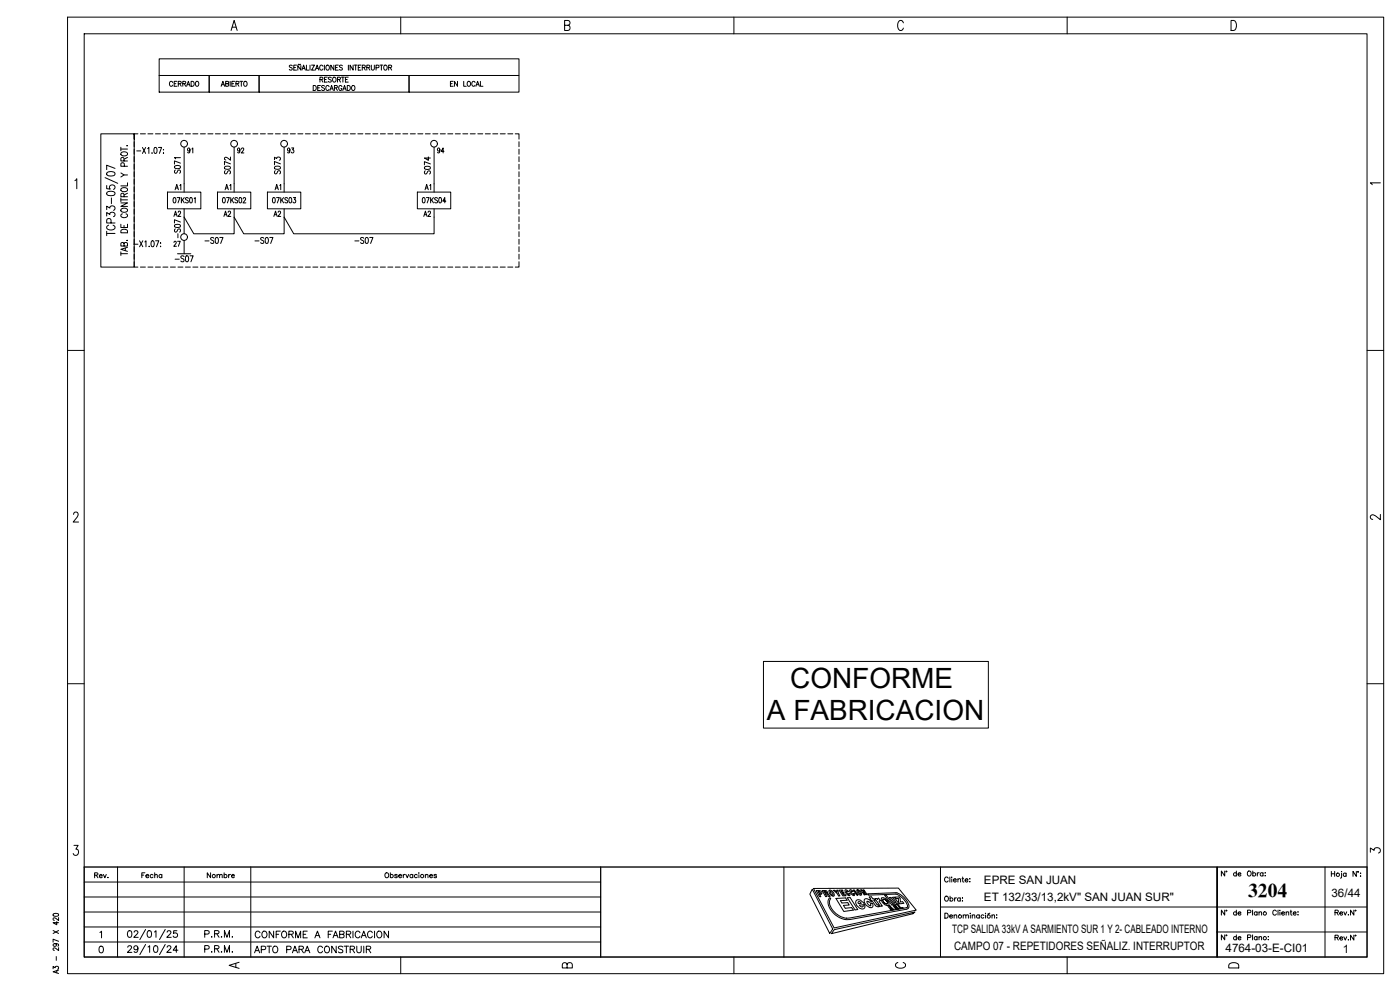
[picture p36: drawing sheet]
<svg xmlns="http://www.w3.org/2000/svg" width="420mm" height="297mm" viewBox="0 0 420 297" stroke-linecap="round" stroke-linejoin="round" font-family="sans-serif">
<defs><g id="words">
<g font-size="8.4">
<text x="237.2" y="206.5">CONFORME</text>
<text x="230.2" y="216.2">A FABRICACION</text>
</g>
<text font-size="5.9" x="374.6" y="269.1">3204</text>
<g font-size="5.3">
<text x="75.5" y="74.4">-S07</text>
<text x="105.5" y="74.4">-S07</text>
<text x="75.5" y="287.2">APTO PARA CONSTRUIR</text>
<text x="75.8" y="282.6">CONFORME A FABRICACION</text>
</g>
<g font-size="4.9">
<text x="59.3" y="47.3" transform="rotate(-90 59.3 47.3)">91</text>
<text x="70.2" y="47.3">92</text>
<text x="85.4" y="47.3">93</text>
<text x="134.4" y="47.3" transform="rotate(-90 134.4 47.3)">94</text>
<text x="85.4" y="53.3" transform="rotate(-90 85.4 53.3)">S073</text>
<text x="130.5" y="53.6" transform="rotate(-90 130.5 53.6)">S074</text>
<text x="51.5" y="58.2">A1</text>
<text x="70.6" y="58.2" transform="rotate(-90 70.6 58.2)">A1</text>
<text x="130.5" y="58.2" transform="rotate(-90 130.5 58.2)">A1</text>
<text x="51.2" y="66.3">A2</text>
<text x="66.3" y="66.3">A2</text>
<text x="81.1" y="66.3">A2</text>
<text x="126.3" y="66.3">A2</text>
<text x="55.4" y="72.7" transform="rotate(-90 55.4 72.7)">-S07</text>
<text x="51.5" y="79.7">-S07</text>
<text x="410.3" y="157.3">2</text>
<text x="410.3" y="257.2">3</text>
<text x="67.7" y="291.7">A</text>
<text x="167.9" y="291.7">B</text>
<text x="267.8" y="291.7">C</text>
<text x="367.9" y="291.7">D</text>
</g>
<g font-size="4.4">
<text x="85.4" y="58.2" transform="rotate(-90 85.4 58.2)">A1</text>
<text x="51.2" y="75.1">27</text>
<text x="27.5" y="264.6">Rev.</text>
<text x="41.6" y="264.6">Fecha</text>
<text x="61.4" y="264.6">Nombre</text>
</g>
<g font-size="3.5">
<text x="410.3" y="56.8">1</text>
<text x="295.3" y="265.3">EPRE SAN JUAN</text>
<text x="399.6" y="269.1">36/44</text>
<text x="295.3" y="270.3">ET 132/33/13,2kV&quot; SAN JUAN SUR&quot;</text>
<text x="285.8" y="279.8">TCP SALIDA 33kV A SARMIENTO SUR 1 Y 2- CABLEADO INTERNO</text>
<text x="286.4" y="284.9">CAMPO 07 - REPETIDORES SEÑALIZ. INTERRUPTOR</text>
<text x="367.8" y="285.7">4764-03-E-CI01</text>
<text x="403" y="285.9">1</text>
</g>
</g></defs>
<!-- layer: 0 -->
<g fill="none" stroke="#000" stroke-width=".3">
<path d="M20.3 5.1h395v287h-395zM25.3 10.1h385v277h-385zM69.4 9.1l.9-3 .9 3M69.7 8.1h1.1M120.3 5.1v5M169.5 7.6h1a.73 .73 0 0 0 .6-.7 .73 .73 0 0 0-.6-.8h-1v3h1a.81 .81 0 0 0 .6-.7 .81 .81 0 0 0-.6-.8M220.3 5.1v5M271.1 6.9a.8 .8 0 0 0-1.2-.6 2 2 0 0 0 .2 2.8 .86 .86 0 0 0 1-.7M320.3 5.1v5M369.5 6.1h.8a1.76 1.76 0 0 1 0 3h-.8zM22.5 54.2l.5-.6v3M31.5 53.3l3.8 1.7"/>
<path d="M32 55.7v.9l1.1 .1a.77 .77 0 0 1 .1-1 .77 .77 0 0 1 1 0 .77 .77 0 0 1 .1 1l-.2 .1M32.1 57.7l1-.3a1.22 1.22 0 0 1 1.4 .6v.1a1.63 1.63 0 0 1-2.5 0zM32.1 51.8l1-.3a1.22 1.22 0 0 1 1.4 .5v.2a1.63 1.63 0 0 1-2.5 0zM33.4 59.4v1.7M34.5 50.5l-2.5-.9v1.3M40.3 42.5v1.5M40.3 44.8v1.5M40.3 47v1.5M40.3 49.3v1.5M40.3 51.5v1.5M40.3 53.8v1.5M40.3 56v1.5"/>
<path d="M40.3 58.3v1.5M41 45.3h1.3M41.4 40.2h-1.1v39.9h-10v-39.9h10v1.6M42.1 40.2h1.5M42.7 44.2l1 1.8M43.7 44.2l-1 1.8M44.3 44.6l.4-.4v1.8M44.4 40.2h1.5M45.6 45.9v.1zM46.4 44.3l.2-.1a1 1 0 0 1 .5 .9 1 1 0 0 1-.5 .9l-.4-.7zM46.6 40.2h1.5M47.6 44.2h.9l-.7 1.8"/>
<path d="M48.9 40.2h1.5M49.1 44.9v.1zM49.1 45.9v.1zM50.3 57.6h10v5.1h-10zM51.1 40.2h1.5M52.1 59.4l.2-.1a.88 .88 0 0 1 .5 .8 .88 .88 0 0 1-.5 .8l-.4-.7zM52.4 49.8l1-.2 .8 .5a1 1 0 0 1-.9 .5 1 1 0 0 1-.9-.5zM52.6 51l-.2 .4 .2 .6 .5-.2 .6-.8 .5 .4-.3 .6M53.2 59.3h.8l-.6 1.6M53.4 40.2h1.5M54.2 49l-1.8-.7v.9M54.2 47.3h-1.8l.3 .3"/>
<path d="M54.4 59.3v1.6M54.8 60l.5 .9M55.3 44.2v10.9M55.3 59.3l-.9 1M55.6 40.2h1.5M56.5 59.5l-.3-.2-.5 .2 .1 .4 .7 .4-.1 .5-.7-.1M57.1 59.4l.1-.1a.88 .88 0 0 1 .5 .8 .88 .88 0 0 1-.5 .8l-.3-.7zM57.9 40.2h1.5M58.3 59.6l.3-.3v1.6M60.1 40.2h1.5M62.4 40.2h1.5M64.6 40.2h1.5"/>
<path d="M65.3 57.6h10v5.1h-10zM66.9 40.2h1.5M66.9 59.4l.2-.1a.88 .88 0 0 1 .5 .8 .88 .88 0 0 1-.5 .8l-.3-.7zM67.5 50.1l.9-.3 .4 .1 .4 .4a1.02 1.02 0 0 1-1.8 0zM67.6 51.2l-.2 .4 .2 .6 .4-.2 .7-.8 .5 .4-.3 .6M68 59.3h.8l-.6 1.6M69.1 40.2h1.5M69.2 49.2l-1.8-.7v.9M69.2 47.1v1l-1.5-.9-.3 .5 .4 .3M69.3 59.3v1.6M69.6 60l.5 .9M70.1 59.3l-.8 1"/>
<path d="M70.3 44.2v10.9M71.3 59.5l-.3-.2-.5 .2 .1 .4 .7 .4-.1 .5-.7-.1M71.4 40.2h1.5M71.9 59.4l.2-.1a.88 .88 0 0 1 .5 .8 .88 .88 0 0 1-.5 .8l-.4-.7zM73 59.7l.2-.4 .5 .3-.8 1.3h.9M73.6 40.2h1.5M75.9 40.2h1.5M78.1 40.2h1.5M80.3 57.6h10v5.1h-10zM80.4 40.2h1.5M82 59.4l.1-.1a.88 .88 0 0 1 .5 .8 .88 .88 0 0 1-.5 .8l-.3-.7zM82.6 40.2h1.5"/>
<path d="M83 59.3h.8l-.6 1.6M84.3 59.3v1.6M84.6 60l.5 .9M84.9 40.2h1.5M85.1 59.3l-.8 1M85.3 44.2v10.9M86.3 59.5l-.3-.2-.4 .1v.5l.6 .3 .1 .5-.3 .2-.5-.2M86.9 59.4l.2-.1a.88 .88 0 0 1 .5 .8 .88 .88 0 0 1-.5 .8l-.4-.7zM87.1 40.2h1.5M88 59.3h.7l-.4 .6a.47 .47 0 0 1 .4 .7 .47 .47 0 0 1-.8 0M89.4 40.2h1.5M91.6 40.2h1.5"/>
<path d="M93.9 40.2h1.5M96.1 40.2h1.5M98.4 40.2h1.5M100.6 40.2h1.5M102.9 40.2h1.5M105.1 40.2h1.5M107.4 40.2h1.5M109.6 40.2h1.5M111.9 40.2h1.5M114.1 40.2h1.5M116.4 40.2h1.5M118.6 40.2h1.5"/>
<path d="M120.9 40.2h1.5M123.1 40.2h1.5M125.3 57.6h10v5.1h-10zM125.4 40.2h1.5M126.9 59.4l.2-.1a.88 .88 0 0 1 .5 .8 .88 .88 0 0 1-.5 .8l-.3-.3zM127.6 40.2h1.5M127.9 59.3h.9l-.6 1.6M129.2 59.3v1.6M129.5 60l.6 .9M129.9 40.2h1.5M130.1 59.3l-.9 1M130.3 44.2v10.9"/>
<path d="M131.3 59.5l-.3-.2-.4 .1-.1 .4 .7 .4 .1 .5-.3 .2-.6-.2M131.8 59.4l.2-.1a.88 .88 0 0 1 .5 .8 .88 .88 0 0 1-.5 .8l-.3-.7zM132.1 40.2h1.5M134.4 40.2h1.5M136.6 40.2h1.5M138.9 40.2h1.5M141.1 40.2h1.5M143.4 40.2h1.5M145.6 40.2h1.5M147.9 40.2h1.5M150.1 40.2h1.5M152.4 40.2h1.5"/>
<path d="M154.6 40.2h1.2v1.6M155.8 42.5v1.5M155.8 44.8v1.5M155.8 47v1.5M155.8 49.3v1.5M155.8 51.5v1.5M155.8 53.8v1.5M155.8 56v1.5M155.8 58.3v1.5M32 64.8v-1l1 .5a.73 .73 0 0 1 1.1-.6 .73 .73 0 0 1 0 1.3M32 62.9v-1l1 .5a.73 .73 0 0 1 1.1-.6 .73 .73 0 0 1 0 1.3M32 70h2.5"/>
<path d="M32 69.4v1.3M32.6 67.6a.74 .74 0 0 0-.6 .9 .74 .74 0 0 0 1 .5h.6a.74 .74 0 0 0 .9-.5 .74 .74 0 0 0-.6-.9M33.3 66.9l-.1-1.1-.4-.2-.7 .2-.1 1.1h2.5M40.2 73.3h1.2M40.3 78.5v1.6h1.1M40.3 60.5v1.5M40.3 62.8v1.5M40.3 65v1.5M40.3 67.3v1.5M40.3 69.5v1.5M40.3 71.8v1.5M40.3 74v1.5"/>
<path d="M40.3 76.3v1.5M41.9 72.2l1 1.8M42.9 72.2l-1 1.8M43.5 72.6l.3-.4v1.8M44.8 73.9v.1zM45.5 72.3l.2-.1a1 1 0 0 1 .6 .9 1 1 0 0 1-.6 .9l-.4-.7zM46.7 72.2h1l-.7 1.8M48.2 72.9v.1zM48.2 73.9v.1zM55.3 65.2l2.9 4.9h12.1v-4.9l2.8 4.9h12.2v-4.9l2.9 4.9h42.1v-4.9M61.5 72.3h1.2M64.2 71.5l-.4-.3-.6 .3 .1 .4 .9 .6-.4 .5-.6-.2"/>
<path d="M64.8 71.3l.2-.1a1 1 0 0 1 .6 .9 1 1 0 0 1-.6 .9l-.4-.7zM65.9 71.2h1l-.7 1.8M133.8 60.3h-.9l.6-1v1.6M155.8 78.5v1.6h-1.2M155.8 60.5v1.5M155.8 62.8v1.5M155.8 65v1.5M155.8 67.3v1.5M155.8 69.5v1.5M155.8 71.8v1.5M155.8 74v1.5M155.8 76.3v1.5"/>
<path d="M42.1 80.1h1.5M44.4 80.1h1.5M46.6 80.1h1.5M48.9 80.1h1.5M60.1 80.1h1.5M62.4 80.1h1.5M64.6 80.1h1.5M66.9 80.1h1.5M69.1 80.1h1.5M71.4 80.1h1.5M73.6 80.1h1.5M75.9 80.1h1.5"/>
<path d="M78.1 80.1h1.5M80.4 80.1h1.5M82.6 80.1h1.5M84.9 80.1h1.5M87.1 80.1h1.5M89.4 80.1h1.5M91.6 80.1h1.5M93.9 80.1h1.5M96.1 80.1h1.5M98.4 80.1h1.5M100.6 80.1h1.5M102.9 80.1h1.5"/>
<path d="M105.1 80.1h1.5M107.4 80.1h1.5M109.6 80.1h1.5M111.9 80.1h1.5M114.1 80.1h1.5M116.4 80.1h1.5M118.6 80.1h1.5M120.9 80.1h1.5M123.1 80.1h1.5M125.4 80.1h1.5M127.6 80.1h1.5M129.9 80.1h1.5"/>
<path d="M132.1 80.1h1.5M134.4 80.1h1.5M136.6 80.1h1.5M138.9 80.1h1.5M141.1 80.1h1.5M143.4 80.1h1.5M145.6 80.1h1.5M147.9 80.1h1.5M150.1 80.1h1.5M152.4 80.1h1.5M20.3 105.1h5M410.3 105.1h5"/>
<path d="M22.1 154.3l.2-.5 .7-.2 .3 .3 .1 .6-1.4 2.1h1.6M20.3 205.1h5M410.3 205.1h5M22.2 253.6h1.2l-.6 1.2a.88 .88 0 0 1 .7 1.3 .88 .88 0 0 1-1.5 0M120.3 287.1v5M220.3 287.1v5M320.3 287.1v5"/>
</g>
<!-- layer: TEXTOS -->
<g fill="none" stroke="#000" stroke-width=".3">
<path d="M47.8 17.7h108v4.9h-108zM87.7 19.7l-.3-.2-.6 .2 .1 .4 .8 .5-.3 .4-.6-.2M89 19.5h-.8v1.5h.8M90.2 19.3l-.2 .2-.3-.2-.3 .2M90.3 19.7v1.3l-.9-1.3v1.3M92 19.5v1.5h.7M93 19.5v1.5M93.5 19.5h.9l-.9 1.5h.9M96.9 19.9a.5 .5 0 0 0-.6-.4 .5 .5 0 0 0-.4 .6v.4a.5 .5 0 0 0 .4 .5 .5 .5 0 0 0 .6-.3M97.4 19.5v1.5M97.9 19.7l.3-.2a.72 .72 0 0 1 .7 .8 .72 .72 0 0 1-.8 .7l-.3-.5zM100.2 19.5v1.5l-.9-1.5v1.5"/>
<path d="M101.5 19.5h-.8v1.5h.8M102.8 19.7l-.4-.2-.5 .2 .1 .4 .8 .5-.4 .4-.5-.2M104.6 19.5v1.5M106 19.5v1.5l-.9-1.5v1.5M106.3 19.5h.9M106.7 19.5v1.5M108.3 19.5h-.8v1.5h.8M111.4 19.5v1.1l.4 .4 .5-.2v-1.3M114 19.5h.9M114.5 19.5v1.5M115.3 19.7l.2-.2a.72 .72 0 0 1 .7 .8 .72 .72 0 0 1-.8 .7l-.2-.5zM47.8 22.6h15v5h-15z"/>
<path d="M51.8 24.8a.5 .5 0 0 0-.6-.4 .5 .5 0 0 0-.3 .6v.3a.5 .5 0 0 0 .3 .6 .5 .5 0 0 0 .6-.4M52.3 25.1h.5M53.1 24.4h-.8v1.5h.8M53.5 25.1l.8-.1v-.5l-.8-.1v1.5M53.9 25.1l.5 .8M54.9 25.1l.7-.1 .1-.5-.8-.1v1.5M55.3 25.1l.4 .8M56 25.9l.5-1.5 .5 1.5M56.2 25.4h.6M57.4 24.4a.76 .76 0 0 1 .9 .7 .76 .76 0 0 1-.9 .8zM58.9 24.5a.68 .68 0 0 1 .8 .6 .68 .68 0 0 1-.8 .7l-.3-.5zM62.8 22.6h15v5h-15z"/>
<path d="M66.4 25.9l.5-1.5 .5 1.5M66.6 25.4h.6M67.7 25.1l.8-.1 .1-.5-.9-.1v1.5l.9-.1v-.4l-.3-.3M69.1 24.4v1.5M69.6 25.1h.5M70.4 24.4h-.8v1.5h.8M70.8 25.1l.8-.1v-.5l-.8-.1v1.5M71.3 25.1l.4 .8M72 24.4h.9M72.4 24.4v1.5M73.4 24.5a.69 .69 0 0 1 .8 .6 .69 .69 0 0 1-.8 .7l-.3-.5zM77.8 22.6h45v5h-45z"/>
<path d="M88.2 20.3h.5M90.6 21l.5-1.5 .5 1.5M90.8 20.5h.7M94 25.7a.77 .77 0 0 1 .9 .7 .77 .77 0 0 1-.9 .8zM94.7 21l.5-1.5 .5 1.5M94.8 20.5h.7M95.3 26.4h.6M96 23.9l.8-.1 .1-.5-.9-.1v1.4M96.2 25.7h-.9v1.5h.9M96.5 23.9l.4 .7M97.4 23.9h.5M97.4 25.9l-.3-.2-.6 .2 .1 .3 .8 .5-.3 .5-.6-.3"/>
<path d="M98.2 23.2h-.8v1.4h.8M98.8 26a.5 .5 0 0 0-.6-.3 .5 .5 0 0 0-.4 .5v.4a.5 .5 0 0 0 .4 .6 .5 .5 0 0 0 .6-.4M99 27.2l.5-1.5 .5 1.5M99.2 26.6h.7M99.4 23.4l-.3-.2-.6 .2 .2 .3 .7 .4-.1 .5-.8-.2M100.1 23.2a.69 .69 0 0 1 .8 .7 .69 .69 0 0 1-.8 .7l-.3-.5zM100.4 26.4l.7-.1 .1-.5-.8-.1v1.5M100.7 20.3h.5M100.8 26.4l.5 .8M101.3 23.9l.8-.1v-.5l-.8-.1v1.4M101.7 23.9l.5 .7M102.5 23.2h.8"/>
<path d="M102.6 26a.49 .49 0 0 0-.6-.3 .49 .49 0 0 0-.3 .5v.4a.49 .49 0 0 0 .4 .6 .49 .49 0 0 0 .5-.6h-.3M102.9 27.2l.5-1.5 .5 1.5M102.9 23.2v1.4M103.1 26.6h.6M103.7 23.9h.5M104.2 25.7a.77 .77 0 0 1 .9 .7 .77 .77 0 0 1-.9 .8zM104.5 23.2h-.8v1.4h.8M105.8 25.7h.1a.71 .71 0 0 1 .7 .7 .71 .71 0 0 1-.8 .7l-.3-.5zM107.5 20.3h.5M108.7 20.3l.8-.1 .1-.5-.9-.2v1.5M109.2 20.3l.4 .7M110.1 20.3l.8-.1v-.5l-.8-.2v1.5"/>
<path d="M110.5 20.3l.5 .7M112.9 20.3h.7l.1-.6-.8-.2v1.5M116.6 20.3l.8-.1 .1-.5-.9-.2v1.5M117.1 20.3l.5 .7M122.8 22.6h33v5h-33zM135.2 25.1h.5M136 24.4h-.8v1.5h.8M137.3 24.4v1.5l-.9-1.5v1.5M139.2 24.4v1.5h.7M140.5 24.5a.68 .68 0 0 1 .7 .6 .68 .68 0 0 1-.7 .7l-.3-.5zM142.6 24.8a.5 .5 0 0 0-.6-.4 .5 .5 0 0 0-.4 .6v.3a.5 .5 0 0 0 .4 .6 .5 .5 0 0 0 .6-.4M142.8 25.9l.5-1.5 .6 1.5"/>
<path d="M143 25.4h.7M144.2 24.4v1.5h.7M36.3 44.2v1.1M36.3 59.4v1.1M36.3 60h2M36.3 51.9l.9 .6M36.3 44.7h2M36.4 56.6a1.14 1.14 0 0 1 1.9 .5 1.11 1.11 0 0 1-1.1 .4 1.11 1.11 0 0 1-.9-.8zM36.4 45.9a1.12 1.12 0 0 1 1.9 .4 1.1 1.1 0 0 1-1.1 .5 1.1 1.1 0 0 1-.9-.8zM37.2 59l-.1-.9h-.7l-.1 .9h2M37.2 48.3l-.1-.9-.3-.2-.4 .2-.1 .9h2M37.3 49.9l-.1-.9h-.8l-.1 .9h2"/>
<path d="M38.1 43.7h.2zM38.3 54.8v1h-2M38.3 52.5h-1.1l-.9 .6M38.3 58l-1.1 .5M38.3 47.2l-1.1 .6M36.3 67.3v1h2v-1M36.3 60.9h2l-2 1h2M36.3 76.1h2M36.3 75.6v1M36.4 69.1a1.27 1.27 0 0 1 1.9 .2v.6h-2zM36.4 62.8a1.12 1.12 0 0 1 1.9 .4 1.1 1.1 0 0 1-1.1 .5 1.1 1.1 0 0 1-.9-.8zM36.7 64.2a.59 .59 0 0 0-.4 .7 .59 .59 0 0 0 .7 .4h.5a.59 .59 0 0 0 .8-.4 .59 .59 0 0 0-.5-.7"/>
<path d="M37.2 73.1l.4-.4 .5 .1 .2 .3v.7h-2l.1-.9h.7l.1 .9M37.2 67.6v.7M37.6 74.4v.8M38.1 72.1h.2zM38.3 74.2l-2 .6 2 .6M15.9 279.2l1.7 .9M16 274.2l.9-.2 .7 .4a.92 .92 0 0 1-.8 .5 .92 .92 0 0 1-.9-.5zM17 276.5v1l-1.1-.7h1.7M17.6 275.3v.9l-1.2-.8-.5 .2 .1 .4 .3 .1M17.6 279.2l-1.7 .9M30 279.8l.5-.4v2M38.5 279.3h.5a1.14 1.14 0 0 1 0 1.9h-.2a1.26 1.26 0 0 1-.3-1.9z"/>
<path d="M40.3 279.7l.1-.4h.6l.4 .5-1.3 1.4h1.4M43.7 278.9l-1.7 3M44.4 279.3h.5a1.14 1.14 0 0 1 0 1.9h-.2a1.26 1.26 0 0 1-.3-1.9zM46.3 279.6l.5-.3v1.9M49.6 278.9l-1.7 3M50.2 279.7l.1-.4h.6l.4 .5-1.2 1.4h1.3M53.1 279.3h-1v.8a.7 .7 0 0 1 1 0 .7 .7 0 0 1-.1 1.1 .7 .7 0 0 1-1-.3M15.9 290.7v-.7l.7 .4a.49 .49 0 0 1 .7-.4 .49 .49 0 0 1 0 .8M16.5 283.1l.4 .2a.45 .45 0 0 1-.5 .7 .45 .45 0 0 1-.2-.8l1.3 .1 .1 .3-.3 .3M16.9 287v1.1M17 291.3v.6M17.6 291.1l-1.7 .5 1.7 .5"/>
<path d="M17.6 284.3v.9l-1.2-.8-.5 .2 .1 .4 .3 .2M17.6 282.4l-1.7-.6v.9M30 284a.63 .63 0 0 1 .9 .3l.1 .5a.87 .87 0 0 1-.7 1.1 1.29 1.29 0 0 1-.3-1.9zM38.3 284.2l.2-.4h.6l.4 .5-1.3 1.5h1.4M41.4 284.4a.63 .63 0 0 1-.8 .6 .63 .63 0 0 1-.3-1 .63 .63 0 0 1 1 0l.1 .4a.96 .96 0 0 1-.8 1.4l-.3-.3M43.7 283.4l-1.7 3M44.4 284.1l.5-.3v2M46.3 283.8h.5a1.14 1.14 0 0 1 0 2h-.2a1.26 1.26 0 0 1-.3-2zM49.6 283.4l-1.7 3M50.2 284.2l.1-.4h.6l.4 .5-1.2 1.5h1.3M53.4 285.1h-1.4l.9-1.3v2M61.4 284.8l1.2-.1 .2-.3-.1-.5-1.3-.2v2"/>
<path d="M61.4 280.3l1.2-.1 .2-.3-.1-.5-1.3-.2v2M63.5 285.6h.1zM63.5 281.1h.1zM64.4 284.7l1.1-.1 .2-.5-.5-.4h-.8v2M64.4 280.2l1.1-.1 .2-.5-.5-.4h-.8v2M65.1 284.7l.6 1M65.1 280.2l.6 1M66.4 285.6h.2zM66.4 281.1h.2zM67.3 285.7v-2l.8 2 .8-2v2M67.3 281.2v-2l.8 2 .8-2v2M69.6 285.6h.2z"/>
<path d="M69.6 281.1h.2z"/>
</g>
<!-- layer: rotulo -->
<path d="M25.3 260.1h385" fill="none" stroke="#000" stroke-width=".4"/>
<g fill="none" stroke="#000" stroke-width=".3">
<path d="M25.3 260.1v27h385v-27M25.3 278.1h155M25.3 273.6h155M25.3 269.1h155M25.3 264.6h155M35.3 260.1v27M55.3 260.1v27M75.3 260.1v27M117.2 262.6a.48 .48 0 0 1 .7-.1 .48 .48 0 0 1 0 .7 .48 .48 0 0 1-.7-.1M117.2 261.9v1.5M119.2 262.6l-.3-.2-.5 .2 .8 .3v.4l-.8-.2M119.6 262.8h.9a.5 .5 0 0 0-.8-.2 .5 .5 0 0 0 0 .8 .5 .5 0 0 0 .8-.3"/>
<path d="M121 262.4v1M121.6 262.4l-.6 .4M121.8 262.4l.4 1 .5-1M123.9 262.6a.48 .48 0 0 0-.7-.1 .48 .48 0 0 0 0 .7 .48 .48 0 0 0 .7-.1M123.9 262.4v1M125.2 262.6a.48 .48 0 0 0-.7-.1 .48 .48 0 0 0 0 .7 .48 .48 0 0 0 .7-.1M125.7 261.9h.1M125.7 262.4v1M127.6 262.7l.4-.3h.4l.1 1M127.6 262.4v1M128.9 262.8h.9a.5 .5 0 0 0-.8-.2 .5 .5 0 0 0 0 .8 .5 .5 0 0 0 .8-.3M131 262.6l-.3-.2-.5 .2 .8 .3v.4l-.5 .1-.3-.3"/>
<path d="M180.3 260.1v27M235.3 260.1v27M243.8 266.8l6.1 11.9-.9 1.4-6-11.8zM244.1 266.6l25.5-.1 5.4 6.6-24.7 5.3zM245 267.2h1a.62 .62 0 0 1 .6 .4 .62 .62 0 0 1-.2 .7h-.5l.5 .7h-.5zM245.5 267.5h.5l.2 .5h-.4zM247.8 267.9l.2-.2-.2-.2-.6-.1 .4 .6h.2M248.2 268.3l-.5-.1 .5 .8h-.4M248.3 268.4l.4 .6h.4l-.8-.9-.2-.7-1.4-.2 1.1 1.8M248.9 267.1a1.38 1.38 0 0 1 1.4 1.8 1.38 1.38 0 0 1-1.4-1.8zM249.2 267.4l.6 .5 .2 .8-.6-.5zM250.2 267.1h.4l.6 .6-.1-.6h.4l.1 .9 .5 .8h-.4l-.4-.6z"/>
<path d="M250.4 278.9l24.2-5.3-.6 .6-24.5 5.9zM250.9 269.6l2.9-.2 .4 .7-2 .1 .5 .7 1.7-.1 .5 .7-1.8 .2 .6 .8 1.9-.2 .5 .8-2.9 .4zM251.8 267.1l1-.1 .2 .4h-.6l.3 .4 .5-.1 .2 .3h-.5l.2 .5 .6-.1 .2 .4h-.9zM254.1 275.5h.1M254.3 269.4l.8-.1 2.3 3.6-.8 .1zM254.7 268.1v.3l-.7-1.1 .4 .3 .2-.2-.8-.4a1.22 1.22 0 0 0 1 1.7l.3-.2-.1-.4h-.3M256.1 267h.3l1 1.6h-.3zM256.1 268.1v.3l-.8-1.1 .7 .1-.8-.5a1.22 1.22 0 0 0 1 1.8l.3-.2-.1-.4h-.3M257.2 267a1.26 1.26 0 0 1 1.3 1.6 1.26 1.26 0 0 1-1.3-1.6zM257.5 267.2l.5 .4 .2 .7-.5-.4zM257.6 271.1l.8-.1-.2-.3-.5-.2-.1 .6M258.3 267h.3l.9 .8-.5-.8h.3l.9 1.4h-.2l-.9-.7 .5 .8h-.2z"/>
<path d="M259.5 269.8a1.64 1.64 0 0 1 2.1 .8l-.8 .1-.5-.3a1 1 0 0 0 1 1.3l-.1-.6h.6a.78 .78 0 0 1-.4 1.2 2.13 2.13 0 0 1-1.9-2.5zM259.6 271.7a.86 .86 0 0 1-.4 1 .86 .86 0 0 1-1.1-.1l-1-1a.97 .97 0 0 1 0-1.5 .97 .97 0 0 1 1.4 .2l1 1.1-1.6 .2 .8 .5 .3-.3 .6-.1M262.7 271.6l.4 .4h.5M262.8 271.7l-1.1-1.5h-.3l-.4-.4h.3l-.4-.7h.6l.5 .6h.3l.3 .4-.3 .1 .9 1.2 .8 .6-.4 .1M264.2 270.2l-.3 .3 .9 1.4h-.6l-1.6-2.3h.6l.2 .2 .3-.3 .5 .7M264.6 269.5a1.83 1.83 0 0 1 2.1 2.1 1.83 1.83 0 0 1-2.1-2.1zM265 269.8h.5l.6 .5a.58 .58 0 0 1 0 1l-.9-.5-.3-.7zM265.5 268.6h.5l2.1 2.8-.5 .1zM266.5 271.8h.6l.2 .2h-.5l.8 .3 .3 .4v.4l-.6-.1-.3-.4h.5l-.6-.2zM266.9 269.3h.5l1 1.4 .5 .1-1-1.6h.4l1.5 2-.4 .1-.3-.3v.3l-.2 .1-.6-.3zM266.9 271.7h.1M268 272.8l.3 .2z"/>
<path d="M268.1 271.5l.7 .1 .2 .5 .6 .6-.3 .1-.6-.5 .4 .5-.2 .1-.9-1.2zM268.5 271.7h.1M268.5 271.7h-.3l.3 .4 .3-.1-.2-.3M268.6 269.2l1.2-.1 .3 .4 .1 1.1h.7l.3 .4-1.1 .2-.4-.6-.1-1h-.7zM268.8 268.2a5.2 5.2 0 0 1 3.5 3.9l-.4 .3-17.8 3.1M268.9 268.3l-8.3 .3-.2-.4 8.5-.4a5.6 5.6 0 0 1 3.9 4.1l-.2 .6M269.2 271.4l.3-.1 .8 1.1 .5 .1-.6 .1zM269.5 272.5l.4 .2zM270.7 272.3l.4 .2zM272.1 272.8l-16.8 3.1a6.1 6.1 0 0 1-6.8-5.7l.4-.9 .4 .2a3.2 3.2 0 0 0 1.1 4.1 6 6 0 0 0 3.7 1.9M272.6 272.5l-.5 .3M282.3 272.1h127.8"/>
<path d="M282.3 260.1v27M283.6 274h.4a.8 .8 0 0 1 .6 .7 .8 .8 0 0 1-.6 .8h-.4zM283.6 269.1l.2-.1a.67 .67 0 0 1 .8 .7 .67 .67 0 0 1-1 .5zM284.6 263.5a.56 .56 0 0 0-.7-.4 .56 .56 0 0 0-.4 .6v.4a.56 .56 0 0 0 .4 .5 .56 .56 0 0 0 .7-.3M285 274.9h.8a.48 .48 0 0 0-.5-.4 .48 .48 0 0 0-.4 .5 .48 .48 0 0 0 .4 .5l.5-.2M285.1 263.1v1.5M285.1 269.6a.48 .48 0 0 1 .7-.1 .48 .48 0 0 1 0 .7 .48 .48 0 0 1-.7 0M285.1 268.9v1.5M285.6 263.2h.1M285.6 263.7v.9M286.1 264.1h.9a.48 .48 0 0 0-.5-.4 .48 .48 0 0 0-.5 .5 .48 .48 0 0 0 .5 .4l.5-.2M286.3 274.8l.4-.3 .4 .1v.9"/>
<path d="M286.3 274.5v1M286.5 269.4v1M287.1 269.4l-.4 .1-.2 .3M287.5 263.9l.3-.3 .4 .1 .1 .9M287.5 263.6v1M288.2 269.6a.47 .47 0 0 0-.7-.1 .47 .47 0 0 0 0 .7 .47 .47 0 0 0 .7 0M288.2 269.4v1M288.7 263.6h.5M288.9 269.4h.1M288.9 270.3h.1M288.9 263.1v1.3l.4 .2M289.1 274.8l.3-.3 .4 .1v.9"/>
<path d="M289.1 274.5v1M289.6 264.1h.9a.48 .48 0 0 0-.5-.4 .48 .48 0 0 0-.5 .5 .48 .48 0 0 0 .5 .4l.5-.2M289.8 274.8l.4-.3 .4 .1v.9M291.1 264.5h.1M291.1 263.6h.1M291.1 274h.1M291.2 274.6v.9M291.8 274.8l.3-.3 .4 .1 .1 .9M291.8 274.5v1M293.9 274.7a.47 .47 0 0 0-.7-.1 .47 .47 0 0 0 0 .7 .47 .47 0 0 0 .7 0M293.9 274.5v1M295.3 274.7a.47 .47 0 0 0-.7-.1 .47 .47 0 0 0 0 .7 .47 .47 0 0 0 .7 0"/>
<path d="M295.7 274h.1M295.8 274.6v.9M297.1 274l-.7 .3M297.7 274.8l.4-.3 .3 .1 .1 .9M297.7 274.5v1M299.1 274.5h.1M299.1 275.3h.1M365.1 279.6h45M367.6 273.1v1.5l-1-1.5v1.5M367.6 261.3v1.5l-1-1.5v1.5M371 273.8a.47 .47 0 0 0-.7-.1 .47 .47 0 0 0 0 .7 .47 .47 0 0 0 .7 0M371 262.1a.47 .47 0 0 0-.7-.1 .47 .47 0 0 0 0 .7 .47 .47 0 0 0 .7-.1"/>
<path d="M371 261.3v1.5M371 273.1v1.5M371.6 274h.8a.51 .51 0 0 0-.8-.2 .51 .51 0 0 0 0 .8 .51 .51 0 0 0 .8-.2M371.6 262.3h.8a.51 .51 0 0 0-.8-.3 .51 .51 0 0 0 0 .9 .51 .51 0 0 0 .8-.3M374.4 273.9l.9-.1v-.6l-.9-.1v1.5M374.5 261.6a.66 .66 0 0 1 1 .5 .66 .66 0 0 1-1 .5zM375.9 273.1v1.5M376 262.1a.48 .48 0 0 1 .7-.1 .48 .48 0 0 1 0 .7 .48 .48 0 0 1-.7-.1M376 261.3v1.5M377.3 273.8a.47 .47 0 0 0-.7-.1 .47 .47 0 0 0 0 .7 .47 .47 0 0 0 .7 0M377.3 273.6v1M377.3 261.9v.9"/>
<path d="M377.8 273.9l.4-.3h.4v1M377.8 273.6v1M377.9 261.9h-.4l-.2 .4M379 262.1a.47 .47 0 0 0-.7-.1 .47 .47 0 0 0 0 .7 .47 .47 0 0 0 .7-.1M379 261.9v.9M379.7 261.9h.1M379.7 262.7h.1M383 273.4a.54 .54 0 0 0-.6-.3 .54 .54 0 0 0-.4 .5v.4a.54 .54 0 0 0 .4 .6 .54 .54 0 0 0 .6-.4M383.6 273.1v1.5M384.1 273.2h.1M384.1 273.6v1M384.6 274h.9a.48 .48 0 0 0-.7-.3 .48 .48 0 0 0-.2 .7 .48 .48 0 0 0 .7 .1l.2-.1"/>
<path d="M386 273.9l.3-.3h.4l.1 1M386 273.6v1M387.2 273.6h.5M387.4 273.1v1.2l.4 .3M388.1 274h.9a.49 .49 0 0 0-.7-.3 .49 .49 0 0 0-.2 .7 .49 .49 0 0 0 .7 .1l.2-.1M389.5 273.6h.1M389.5 274.4h.1M397.7 260.1v27M399.6 261.5v1.5M399.6 262.2h1M400.6 261.5v1.5M400.7 273.8l.8-.1 .1-.5-.9-.1v1.5"/>
<path d="M401.2 273.8l.5 .8M402.1 274h.8a.48 .48 0 0 0-.6-.3 .48 .48 0 0 0-.2 .7 .48 .48 0 0 0 .7 .1l.1-.1M402.6 261.5h.1M402.6 262v1.2l-.3 .3M403.3 273.6l.4 1 .5-1M404 262.2a.47 .47 0 0 0-.7-.1 .47 .47 0 0 0 0 .7 .47 .47 0 0 0 .7-.1M404 262v1M404.7 274.4h.1M406.3 273.1v1.5l-1-1.5v1.5M407 261.5v1.5l-.9-1.5v1.5M408.3 262h.1M408.3 262.8h.1"/>
<path d="M25.3 282.6h155M365.3 287.1v-27v27M367.6 280.5v1.5l-1-1.5v1.5M371 281.2a.47 .47 0 0 0-.7 0 .47 .47 0 0 0 0 .7 .47 .47 0 0 0 .7-.1M371 280.5v1.5M371.6 281.4h.8a.48 .48 0 0 0-.6-.3 .48 .48 0 0 0-.2 .7 .48 .48 0 0 0 .7 .1l.1-.1M374.4 281.3l.9-.1v-.6l-.9-.1v1.5M375.9 280.5v1.5M377.3 281.2a.47 .47 0 0 0-.7 0 .47 .47 0 0 0 0 .7 .47 .47 0 0 0 .7-.1M377.3 281v1M377.8 281.3l.4-.3 .4 .1v.9M377.8 281v1"/>
<path d="M380.6 281h.1M380.6 281.9h.1M400.7 281.3l.8-.1 .1-.5-.9-.1v1.5M401.2 281.3l.5 .8M402.1 281.5h.8a.48 .48 0 0 0-.6-.3 .48 .48 0 0 0-.2 .7 .48 .48 0 0 0 .7 .1l.1-.1M403.3 281.1l.4 1 .5-1M404.7 281.9h.1M406.3 280.6v1.5l-1-1.5v1.5"/>
<circle cx="116.1" cy="262.5" r=".69"/>
<circle cx="126.7" cy="262.8" r=".49"/>
<circle cx="288.1" cy="275" r=".49"/>
<circle cx="296.7" cy="275" r=".49"/>
<circle cx="368" cy="261.5" r=".14"/>
<circle cx="368" cy="273.2" r=".14"/>
<circle cx="379.6" cy="274.1" r=".49"/>
<circle cx="401.5" cy="262.4" r=".49"/>
<circle cx="406.8" cy="273.2" r=".14"/>
<circle cx="407.5" cy="261.6" r=".14"/>
<circle cx="368" cy="280.6" r=".14"/>
<circle cx="379.6" cy="281.5" r=".49"/>
<circle cx="406.8" cy="280.7" r=".14"/>
</g>
<!-- layer: TextoC interno -->
<path d="M229.1 198.5h67.5v20h-67.5z" fill="none" stroke="#000" stroke-width=".3"/>
<use href="#words"/>
</svg>
